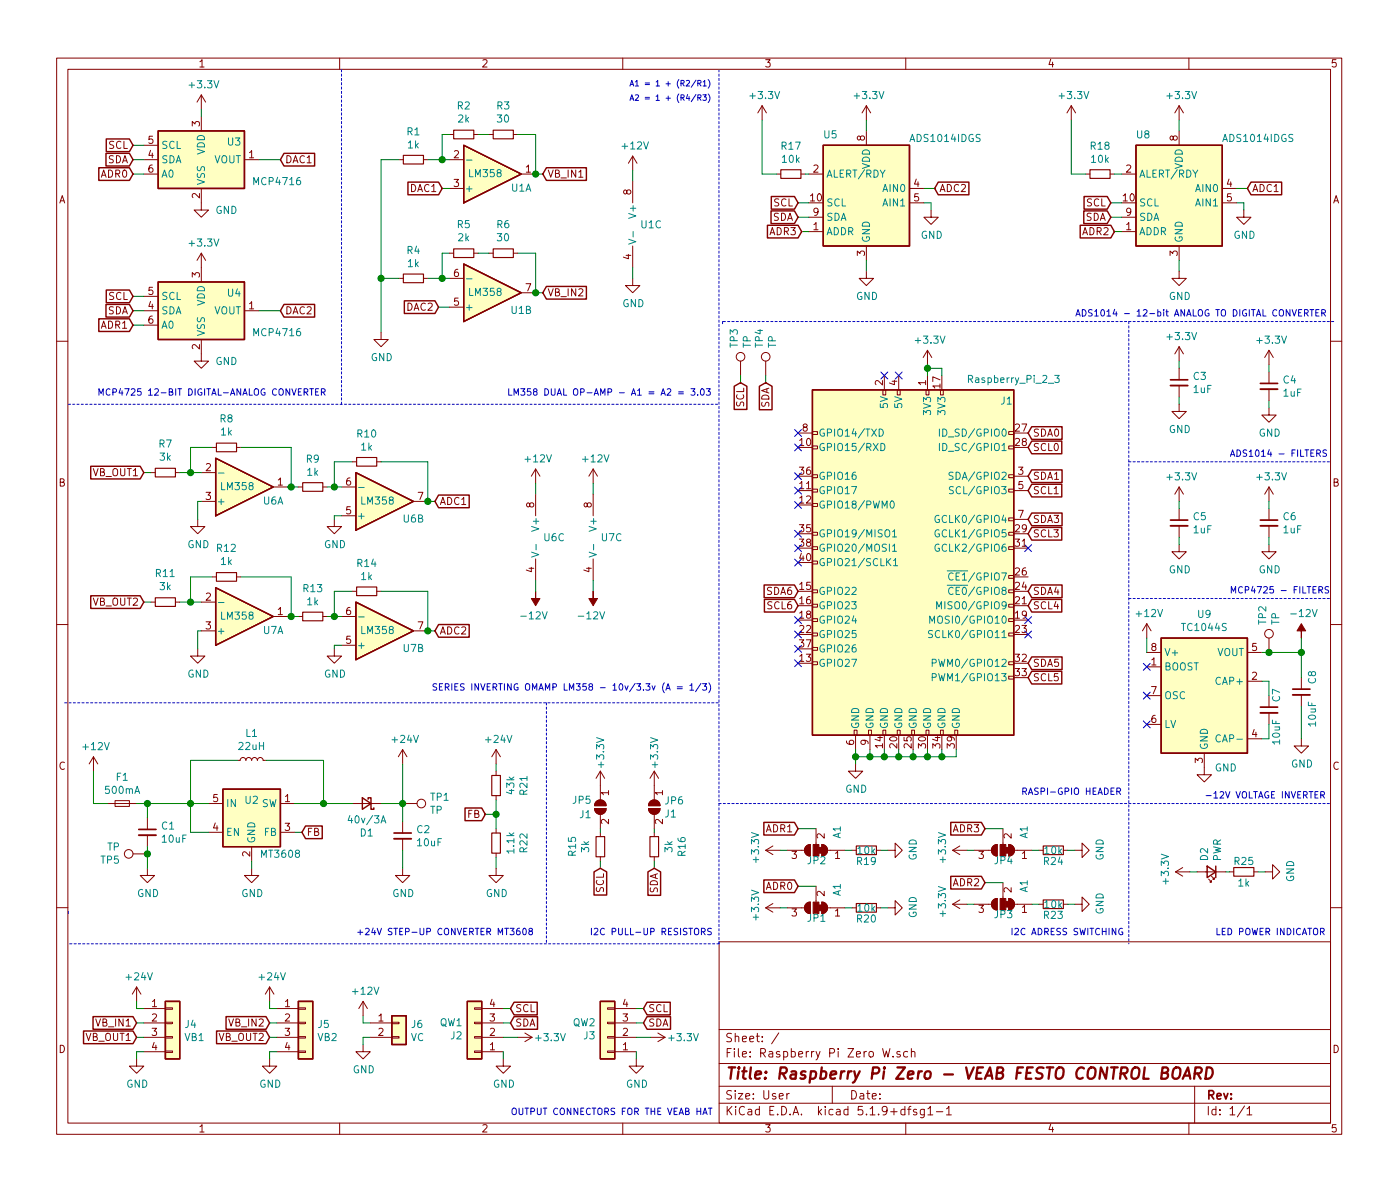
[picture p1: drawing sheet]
<svg xmlns="http://www.w3.org/2000/svg" width="247mm" height="210mm" viewBox="0 0 247 210" stroke-linecap="round" stroke-linejoin="round" font-family="sans-serif">
<defs><g id="words">
<text font-size="2.8" fill="#840000" x="128" y="190.5">Title: Raspberry Pi Zero - VEAB FESTO CONTROL BOARD</text>
<g font-size="2.1" fill="#840000">
<text x="128" y="184">Sheet: /</text>
<text x="128" y="186.7">File: Raspberry Pi Zero W.sch</text>
<text x="128" y="196.9">KiCad E.D.A. kicad 5.1.9+dfsg1-1</text>
<text x="128" y="194.1">Size: User</text>
<text x="150" y="194.1">Date:</text>
<text x="213" y="194.1">Rev:</text>
<text x="213" y="196.9">Id: 1/1</text>
</g>
<g font-size="1.8" fill="#840000">
<text x="35" y="11.9">1</text>
<text x="85" y="11.9">2</text>
<text x="135" y="11.9">3</text>
<text x="185" y="11.9">4</text>
<text x="235" y="11.9">5</text>
<text x="35.3" y="22.3" transform="rotate(-90 35.3 22.3)">3</text>
<text x="19" y="28.8">SDA</text>
<text x="19.2" y="26.3">SCL</text>
<text x="26.2" y="27.9">4</text>
<text x="26.2" y="25.4">5</text>
<text x="44" y="27.9">1</text>
<text x="50.3" y="28.8">DAC1</text>
<text x="80.2" y="27.9">2</text>
<text x="152.8" y="24.9" transform="rotate(-90 152.8 24.9)">8</text>
<text x="208" y="24.9" transform="rotate(-90 208 24.9)">8</text>
<text x="10.4" y="35.9">A</text>
<text x="17.9" y="31.4">ADR0</text>
<text x="26.2" y="30.5">6</text>
<text x="35.3" y="35" transform="rotate(-90 35.3 35)">2</text>
<text x="72.5" y="33.9">DAC1</text>
<text x="80.2" y="33">3</text>
<text x="92.9" y="30.5">1</text>
<text x="96.7" y="31.4">VB_IN1</text>
<text x="111.5" y="34.4" transform="rotate(-90 111.5 34.4)">8</text>
<text x="143.2" y="35.6">10</text>
<text x="143.7" y="30.5">2</text>
<text x="161.4" y="33">4</text>
<text x="161.4" y="35.6">5</text>
<text x="165.9" y="33.9">ADC2</text>
<text x="198.4" y="35.6">10</text>
<text x="198.9" y="30.5">2</text>
<text x="216.7" y="33">4</text>
<text x="216.7" y="35.6">5</text>
<text x="221.1" y="33.9">ADC1</text>
<text x="235.4" y="35.9">A</text>
<text x="136" y="41.5">ADR3</text>
<text x="136.4" y="39">SDA</text>
<text x="136.7" y="36.4">SCL</text>
<text x="143.7" y="40.6">1</text>
<text x="143.7" y="38.1">9</text>
<text x="191.2" y="41.5">ADR2</text>
<text x="191.7" y="39">SDA</text>
<text x="191.9" y="36.4">SCL</text>
<text x="198.9" y="40.6">1</text>
<text x="198.9" y="38.1">9</text>
<text x="111.5" y="45.8" transform="rotate(-90 111.5 45.8)">4</text>
<text x="152.8" y="45.2" transform="rotate(-90 152.8 45.2)">3</text>
<text x="208" y="45.2" transform="rotate(-90 208 45.2)">3</text>
<text x="19.2" y="53">SCL</text>
<text x="26.2" y="52.1">5</text>
<text x="35.3" y="49" transform="rotate(-90 35.3 49)">3</text>
<text x="80.2" y="54">5</text>
<text x="80.2" y="48.9">6</text>
<text x="92.9" y="51.4">7</text>
<text x="96.7" y="52.3">VB_IN2</text>
<text x="17.9" y="58">ADR1</text>
<text x="19" y="55.5">SDA</text>
<text x="26.2" y="54.6">4</text>
<text x="26.2" y="57.1">6</text>
<text x="44" y="54.6">1</text>
<text x="50.3" y="55.5">DAC2</text>
<text x="71.9" y="54.9">DAC2</text>
<text x="35.3" y="61.7" transform="rotate(-90 35.3 61.7)">2</text>
<text x="131.4" y="71.9" transform="rotate(-90 131.4 71.9)">SCL</text>
<text x="156" y="68" transform="rotate(-90 156 68)">2</text>
<text x="158.5" y="68" transform="rotate(-90 158.5 68)">4</text>
<text x="163.6" y="68" transform="rotate(-90 163.6 68)">1</text>
<text x="166.1" y="68.5" transform="rotate(-90 166.1 68.5)">17</text>
<text x="135.9" y="72.1" transform="rotate(-90 135.9 72.1)">SDA</text>
<text x="141.8" y="76.2">8</text>
<text x="179.4" y="76.2">27</text>
<text x="182.4" y="77.1">SDA0</text>
<text x="36.3" y="83.2">2</text>
<text x="141.3" y="78.7">10</text>
<text x="141.3" y="83.8">36</text>
<text x="179.4" y="78.7">28</text>
<text x="179.9" y="83.8">3</text>
<text x="182.4" y="79.6">SCL0</text>
<text x="10.4" y="85.9">B</text>
<text x="16.5" y="84.1">VB_OUT1</text>
<text x="36.3" y="88.3">3</text>
<text x="49" y="85.7">1</text>
<text x="61.1" y="85.7">6</text>
<text x="73.8" y="88.3">7</text>
<text x="77.6" y="89.1">ADC1</text>
<text x="94.4" y="89.6" transform="rotate(-90 94.4 89.6)">8</text>
<text x="104.5" y="89.6" transform="rotate(-90 104.5 89.6)">8</text>
<text x="141.3" y="86.4">11</text>
<text x="141.3" y="88.9">12</text>
<text x="179.9" y="86.4">5</text>
<text x="182.4" y="84.7">SDA1</text>
<text x="182.4" y="87.2">SCL1</text>
<text x="235.4" y="85.9">B</text>
<text x="61.1" y="90.8">5</text>
<text x="141.3" y="94">35</text>
<text x="179.4" y="94">29</text>
<text x="179.9" y="91.4">7</text>
<text x="182.4" y="92.3">SDA3</text>
<text x="182.4" y="94.9">SCL3</text>
<text x="94.4" y="101.1" transform="rotate(-90 94.4 101.1)">4</text>
<text x="104.5" y="101.1" transform="rotate(-90 104.5 101.1)">4</text>
<text x="141.3" y="96.5">38</text>
<text x="141.3" y="99.1">40</text>
<text x="179.4" y="101.6">26</text>
<text x="179.4" y="96.5">31</text>
<text x="16.5" y="106.9">VB_OUT2</text>
<text x="36.3" y="106">2</text>
<text x="135.5" y="105">SDA6</text>
<text x="135.7" y="107.6">SCL6</text>
<text x="141.3" y="104.1">15</text>
<text x="141.3" y="106.7">16</text>
<text x="179.4" y="106.7">21</text>
<text x="179.4" y="104.1">24</text>
<text x="182.4" y="105">SDA4</text>
<text x="182.4" y="107.6">SCL4</text>
<text x="36.3" y="111.1">3</text>
<text x="49" y="108.6">1</text>
<text x="61.1" y="113.7">5</text>
<text x="61.1" y="108.6">6</text>
<text x="73.8" y="111.1">7</text>
<text x="77.6" y="112">ADC2</text>
<text x="141.3" y="109.2">18</text>
<text x="141.3" y="111.8">22</text>
<text x="179.4" y="109.2">19</text>
<text x="179.4" y="111.8">23</text>
<text x="141.3" y="116.8">13</text>
<text x="141.3" y="114.3">37</text>
<text x="179.4" y="116.8">32</text>
<text x="179.4" y="119.4">33</text>
<text x="182.4" y="117.7">SDA5</text>
<text x="203.4" y="117.5">1</text>
<text x="203.4" y="114.9">8</text>
<text x="221.1" y="114.9">5</text>
<text x="182.4" y="120.3">SCL5</text>
<text x="203.4" y="122.5">7</text>
<text x="221.1" y="120">2</text>
<text x="150.9" y="131.5" transform="rotate(-90 150.9 131.5)">6</text>
<text x="153.4" y="131.5" transform="rotate(-90 153.4 131.5)">9</text>
<text x="203.4" y="127.6">6</text>
<text x="221.1" y="130.2">4</text>
<text x="10.4" y="135.9">C</text>
<text x="156" y="132" transform="rotate(-90 156 132)">14</text>
<text x="158.5" y="132" transform="rotate(-90 158.5 132)">20</text>
<text x="161" y="132" transform="rotate(-90 161 132)">25</text>
<text x="163.6" y="132" transform="rotate(-90 163.6 132)">30</text>
<text x="166.1" y="132" transform="rotate(-90 166.1 132)">34</text>
<text x="168.7" y="132" transform="rotate(-90 168.7 132)">39</text>
<text x="212.5" y="134.7" transform="rotate(-90 212.5 134.7)">3</text>
<text x="235.4" y="135.9">C</text>
<text x="37.6" y="141.6">5</text>
<text x="50.3" y="141.6">1</text>
<text x="107.6" y="140.4" transform="rotate(-90 107.6 140.4)">1</text>
<text x="117.1" y="140.4" transform="rotate(-90 117.1 140.4)">1</text>
<text x="37.6" y="146.7">4</text>
<text x="50.3" y="146.7">3</text>
<text x="54.1" y="147.6">FB</text>
<text x="82.6" y="144.4">FB</text>
<text x="107.6" y="145.5" transform="rotate(-90 107.6 145.5)">2</text>
<text x="117.1" y="145.5" transform="rotate(-90 117.1 145.5)">2</text>
<text x="135.4" y="146.9">ADR1</text>
<text x="145.7" y="148.1" transform="rotate(-90 145.7 148.1)">2</text>
<text x="168.4" y="146.9">ADR3</text>
<text x="178.7" y="148.1" transform="rotate(-90 178.7 148.1)">2</text>
<text x="44.2" y="151.2" transform="rotate(-90 44.2 151.2)">2</text>
<text x="139.9" y="151.6">3</text>
<text x="147.5" y="151.6">1</text>
<text x="172.9" y="151.6">3</text>
<text x="180.5" y="151.6">1</text>
<text x="106.7" y="157.6" transform="rotate(-90 106.7 157.6)">SCL</text>
<text x="116.2" y="157.8" transform="rotate(-90 116.2 157.8)">SDA</text>
<text x="135.4" y="157.1">ADR0</text>
<text x="139.9" y="161.8">3</text>
<text x="145.7" y="158.2" transform="rotate(-90 145.7 158.2)">2</text>
<text x="147.5" y="161.8">1</text>
<text x="168.4" y="156.5">ADR2</text>
<text x="172.9" y="161.2">3</text>
<text x="178.7" y="157.6" transform="rotate(-90 178.7 157.6)">2</text>
<text x="180.5" y="161.2">1</text>
<text x="26.8" y="177.8">1</text>
<text x="50.3" y="177.8">1</text>
<text x="86.5" y="177.8">4</text>
<text x="91" y="178.7">SCL</text>
<text x="110" y="177.8">4</text>
<text x="114.5" y="178.7">SCL</text>
<text x="10.4" y="185.9">D</text>
<text x="15.2" y="183.8">VB_OUT1</text>
<text x="17.1" y="181.2">VB_IN1</text>
<text x="26.8" y="180.3">2</text>
<text x="26.8" y="182.9">3</text>
<text x="26.8" y="185.4">4</text>
<text x="38.7" y="183.8">VB_OUT2</text>
<text x="40.6" y="181.2">VB_IN2</text>
<text x="50.3" y="180.3">2</text>
<text x="50.3" y="182.9">3</text>
<text x="50.3" y="185.4">4</text>
<text x="66.8" y="180.3">1</text>
<text x="66.8" y="182.9">2</text>
<text x="86.5" y="185.4">1</text>
<text x="86.5" y="182.9">2</text>
<text x="86.5" y="180.3">3</text>
<text x="91" y="181.2">SDA</text>
<text x="110" y="185.4">1</text>
<text x="110" y="182.9">2</text>
<text x="110" y="180.3">3</text>
<text x="114.5" y="181.2">SDA</text>
<text x="235.4" y="185.9">D</text>
<text x="35" y="199.9">1</text>
<text x="85" y="199.9">2</text>
<text x="135" y="199.9">3</text>
<text x="185" y="199.9">4</text>
<text x="235" y="199.9">5</text>
</g>
<g font-size="1.8" fill="#008484">
<text x="33.6" y="15.6">+3.3V</text>
<text x="132.7" y="17.5">+3.3V</text>
<text x="151.1" y="17.5">+3.3V</text>
<text x="187.3" y="17.5">+3.3V</text>
<text x="206.3" y="17.5">+3.3V</text>
<text x="71.9" y="23.9">R1</text>
<text x="80.8" y="19.3">R2</text>
<text x="80.9" y="21.6">2k</text>
<text x="87.8" y="19.3">R3</text>
<text x="87.9" y="21.6">30</text>
<text x="28.4" y="28.8">SDA</text>
<text x="28.4" y="26.3">SCL</text>
<text x="36.2" y="27.4" transform="rotate(-90 36.2 27.4)">VDD</text>
<text x="37.8" y="28.8">VOUT</text>
<text x="40.2" y="25.7">U3</text>
<text x="72.1" y="26.2">1k</text>
<text x="110.1" y="26.4">+12V</text>
<text x="138.1" y="26.4">R17</text>
<text x="138.2" y="28.7">10k</text>
<text x="145.6" y="24.4">U5</text>
<text x="153.7" y="29.9" transform="rotate(-90 153.7 29.9)">VDD</text>
<text x="161" y="25.1">ADS1014IDGS</text>
<text x="192.7" y="26.4">R18</text>
<text x="192.8" y="28.7">10k</text>
<text x="200.8" y="24.4">U8</text>
<text x="208.9" y="29.9" transform="rotate(-90 208.9 29.9)">VDD</text>
<text x="216.3" y="25.1">ADS1014IDGS</text>
<text x="28.4" y="31.4">A0</text>
<text x="36.2" y="32.8" transform="rotate(-90 36.2 32.8)">VSS</text>
<text x="45" y="32.7">MCP4716</text>
<text x="82" y="33.9">+</text>
<text x="83" y="31.3">LM358</text>
<text x="90.3" y="33.8">U1A</text>
<text x="145.9" y="31.4">ALERT/RDY</text>
<text x="156.1" y="33.9">AIN0</text>
<text x="201.2" y="31.4">ALERT/RDY</text>
<text x="211.4" y="33.9">AIN0</text>
<text x="38" y="37.8">GND</text>
<text x="80.8" y="40.3">R5</text>
<text x="87.8" y="40.3">R6</text>
<text x="112.4" y="38.1" transform="rotate(-90 112.4 38.1)">V+</text>
<text x="113.3" y="40.3">U1C</text>
<text x="145.9" y="41.5">ADDR</text>
<text x="145.9" y="36.4">SCL</text>
<text x="145.9" y="39">SDA</text>
<text x="156.1" y="36.4">AIN1</text>
<text x="201.2" y="41.5">ADDR</text>
<text x="201.2" y="36.4">SCL</text>
<text x="201.2" y="39">SDA</text>
<text x="211.4" y="36.4">AIN1</text>
<text x="33.6" y="43.5">+3.3V</text>
<text x="71.9" y="44.9">R4</text>
<text x="72.1" y="47.2">1k</text>
<text x="80.9" y="42.6">2k</text>
<text x="87.9" y="42.6">30</text>
<text x="153.7" y="42.9" transform="rotate(-90 153.7 42.9)">GND</text>
<text x="162.6" y="42.2">GND</text>
<text x="208.9" y="42.9" transform="rotate(-90 208.9 42.9)">GND</text>
<text x="217.9" y="42.2">GND</text>
<text x="28.4" y="53">SCL</text>
<text x="40.2" y="52.4">U4</text>
<text x="83" y="52.2">LM358</text>
<text x="151.2" y="53">GND</text>
<text x="206.5" y="53">GND</text>
<text x="28.4" y="55.5">SDA</text>
<text x="28.4" y="58">A0</text>
<text x="36.2" y="59.4" transform="rotate(-90 36.2 59.4)">VSS</text>
<text x="36.2" y="54" transform="rotate(-90 36.2 54)">VDD</text>
<text x="37.8" y="55.5">VOUT</text>
<text x="45" y="59.4">MCP4716</text>
<text x="82" y="54.9">+</text>
<text x="90.3" y="55.4">U1B</text>
<text x="109.9" y="54.2">GND</text>
<text x="38" y="64.4">GND</text>
<text x="65.5" y="63.7">GND</text>
<text x="130.3" y="61.3" transform="rotate(-90 130.3 61.3)">TP3</text>
<text x="132.6" y="61.4" transform="rotate(-90 132.6 61.4)">TP</text>
<text x="134.8" y="61.3" transform="rotate(-90 134.8 61.3)">TP4</text>
<text x="137.1" y="61.4" transform="rotate(-90 137.1 61.4)">TP</text>
<text x="161.9" y="60.7">+3.3V</text>
<text x="206.3" y="60">+3.3V</text>
<text x="222.2" y="60.7">+3.3V</text>
<text x="171.4" y="67.6">Raspberry_Pi_2_3</text>
<text x="176.8" y="71.4">J1</text>
<text x="210.8" y="67.1">C3</text>
<text x="210.8" y="69.4">1uF</text>
<text x="226.7" y="67.7">C4</text>
<text x="226.7" y="70">1uF</text>
<text x="38.9" y="74.6">R8</text>
<text x="39" y="76.9">1k</text>
<text x="63.1" y="77.2">R10</text>
<text x="144.5" y="77.1">GPIO14/TXD</text>
<text x="156.8" y="72" transform="rotate(-90 156.8 72)">5V</text>
<text x="159.4" y="72" transform="rotate(-90 159.4 72)">5V</text>
<text x="164.5" y="73" transform="rotate(-90 164.5 73)">3V3</text>
<text x="167" y="77.1">ID_SD/GPIO0</text>
<text x="167" y="73" transform="rotate(-90 167 73)">3V3</text>
<text x="206.5" y="76.4">GND</text>
<text x="222.3" y="77.1">GND</text>
<text x="28.1" y="79">R7</text>
<text x="28.2" y="81.3">3k</text>
<text x="54.1" y="81.7">R9</text>
<text x="54.3" y="84">1k</text>
<text x="63.8" y="79.5">1k</text>
<text x="92.9" y="81.6">+12V</text>
<text x="103.1" y="81.6">+12V</text>
<text x="144.5" y="79.6">GPIO15/RXD</text>
<text x="167" y="79.6">ID_SC/GPIO1</text>
<text x="38.2" y="89.1">+</text>
<text x="39.2" y="86.5">LM358</text>
<text x="46.5" y="89.1">U6A</text>
<text x="63.9" y="89.1">LM358</text>
<text x="144.5" y="87.2">GPIO17</text>
<text x="144.5" y="89.8">GPIO18/PWM0</text>
<text x="144.5" y="84.7">GPIO16</text>
<text x="168.4" y="84.7">SDA/GPIO2</text>
<text x="168.6" y="87.2">SCL/GPIO3</text>
<text x="206.3" y="84.8">+3.3V</text>
<text x="222.2" y="84.8">+3.3V</text>
<text x="63" y="91.7">+</text>
<text x="71.3" y="92.2">U6B</text>
<text x="95.2" y="93.4" transform="rotate(-90 95.2 93.4)">V+</text>
<text x="96.1" y="95.5">U6C</text>
<text x="105.4" y="93.4" transform="rotate(-90 105.4 93.4)">V+</text>
<text x="106.3" y="95.5">U7C</text>
<text x="144.5" y="94.9">GPIO19/MISO1</text>
<text x="166.2" y="94.9">GCLK1/GPIO5</text>
<text x="166.2" y="92.3">GCLK0/GPIO4</text>
<text x="210.8" y="91.8">C5</text>
<text x="210.8" y="94.2">1uF</text>
<text x="226.7" y="91.8">C6</text>
<text x="226.7" y="94.2">1uF</text>
<text x="27.6" y="101.9">R11</text>
<text x="33.1" y="96.8">GND</text>
<text x="38.4" y="97.4">R12</text>
<text x="39" y="99.7">1k</text>
<text x="57.2" y="96.8">GND</text>
<text x="63.1" y="100.1">R14</text>
<text x="144.5" y="97.4">GPIO20/MOSI1</text>
<text x="144.5" y="99.9">GPIO21/SCLK1</text>
<text x="166.2" y="97.4">GCLK2/GPIO6</text>
<text x="206.5" y="101.2">GND</text>
<text x="222.3" y="101.2">GND</text>
<text x="28.2" y="104.2">3k</text>
<text x="53.6" y="104.5">R13</text>
<text x="54.3" y="106.9">1k</text>
<text x="63.8" y="102.4">1k</text>
<text x="144.5" y="105">GPIO22</text>
<text x="144.5" y="107.6">GPIO23</text>
<text x="166.6" y="107.6">MISO0/GPIO9</text>
<text x="168.7" y="105">CE0/GPIO8</text>
<text x="168.7" y="102.5">CE1/GPIO7</text>
<text x="38.2" y="112">+</text>
<text x="39.2" y="109.4">LM358</text>
<text x="46.5" y="111.9">U7A</text>
<text x="63.9" y="111.9">LM358</text>
<text x="92.4" y="109.3">-12V</text>
<text x="102.5" y="109.3">-12V</text>
<text x="144.5" y="110.1">GPIO24</text>
<text x="144.5" y="112.6">GPIO25</text>
<text x="165.4" y="112.6">SCLK0/GPIO11</text>
<text x="165.7" y="110.1">MOSI0/GPIO10</text>
<text x="200.9" y="108.9">+12V</text>
<text x="209" y="111.4">TC1044S</text>
<text x="211.6" y="109.1">U9</text>
<text x="223.7" y="110.2" transform="rotate(-90 223.7 110.2)">TP2</text>
<text x="226" y="110.3" transform="rotate(-90 226 110.3)">TP</text>
<text x="228.4" y="108.9">-12V</text>
<text x="33.1" y="119.6">GND</text>
<text x="57.2" y="119.6">GND</text>
<text x="63" y="114.5">+</text>
<text x="71.3" y="115.1">U7B</text>
<text x="144.5" y="117.7">GPIO27</text>
<text x="144.5" y="115.2">GPIO26</text>
<text x="165.9" y="117.7">PWM0/GPIO12</text>
<text x="205.6" y="118.4">BOOST</text>
<text x="205.6" y="115.8">V+</text>
<text x="214.9" y="115.8">VOUT</text>
<text x="165.9" y="120.3">PWM1/GPIO13</text>
<text x="205.6" y="123.4">OSC</text>
<text x="215.1" y="120.9">CAP+</text>
<text x="226.1" y="123.9" transform="rotate(-90 226.1 123.9)">C7</text>
<text x="232.5" y="120.7" transform="rotate(-90 232.5 120.7)">C8</text>
<text x="43.4" y="130.1">L1</text>
<text x="69.4" y="131.2">+24V</text>
<text x="85.9" y="131.2">+24V</text>
<text x="151.8" y="128.8" transform="rotate(-90 151.8 128.8)">GND</text>
<text x="154.3" y="128.8" transform="rotate(-90 154.3 128.8)">GND</text>
<text x="156.8" y="128.8" transform="rotate(-90 156.8 128.8)">GND</text>
<text x="159.4" y="128.8" transform="rotate(-90 159.4 128.8)">GND</text>
<text x="161.9" y="128.8" transform="rotate(-90 161.9 128.8)">GND</text>
<text x="164.5" y="128.8" transform="rotate(-90 164.5 128.8)">GND</text>
<text x="167" y="128.8" transform="rotate(-90 167 128.8)">GND</text>
<text x="169.5" y="128.8" transform="rotate(-90 169.5 128.8)">GND</text>
<text x="205.6" y="128.5">LV</text>
<text x="215.5" y="131.1">CAP-</text>
<text x="226.1" y="131.3" transform="rotate(-90 226.1 131.3)">10uF</text>
<text x="232.5" y="128.2" transform="rotate(-90 232.5 128.2)">10uF</text>
<text x="14.8" y="132.4">+12V</text>
<text x="20.6" y="137.8">F1</text>
<text x="42.3" y="132.4">22uH</text>
<text x="106.7" y="135.3" transform="rotate(-90 106.7 135.3)">+3.3V</text>
<text x="116.3" y="135.3" transform="rotate(-90 116.3 135.3)">+3.3V</text>
<text x="213.4" y="132.5" transform="rotate(-90 213.4 132.5)">GND</text>
<text x="214.6" y="136.2">GND</text>
<text x="228" y="135.5">GND</text>
<text x="18.7" y="140.2">500mA</text>
<text x="39.9" y="142.5">IN</text>
<text x="43.3" y="141.9">U2</text>
<text x="46.2" y="142.5">SW</text>
<text x="76" y="143.7">TP</text>
<text x="76.1" y="141.4">TP1</text>
<text x="90.9" y="140.2" transform="rotate(-90 90.9 140.2)">43k</text>
<text x="93.2" y="140.3" transform="rotate(-90 93.2 140.3)">R21</text>
<text x="101.2" y="141.9">JP5</text>
<text x="117.5" y="142">JP6</text>
<text x="149.3" y="139.9">GND</text>
<text x="28.6" y="146.5">C1</text>
<text x="28.7" y="148.8">10uF</text>
<text x="39.9" y="147.6">EN</text>
<text x="45.1" y="149" transform="rotate(-90 45.1 149)">GND</text>
<text x="46.7" y="147.6">FB</text>
<text x="61.9" y="145.4">40v/3A</text>
<text x="63.7" y="147.7">D1</text>
<text x="73.7" y="147.1">C2</text>
<text x="73.8" y="149.4">10uF</text>
<text x="102.4" y="144.4">J1</text>
<text x="117.5" y="144.3">J1</text>
<text x="148.5" y="148" transform="rotate(-90 148.5 148)">A1</text>
<text x="181.5" y="148" transform="rotate(-90 181.5 148)">A1</text>
<text x="17.8" y="152.5">TP5</text>
<text x="18.9" y="150.2">TP</text>
<text x="46.3" y="151.4">MT3608</text>
<text x="90.9" y="150.6" transform="rotate(-90 90.9 150.6)">1.1k</text>
<text x="93.2" y="150.5" transform="rotate(-90 93.2 150.5)">R22</text>
<text x="101.8" y="151.1" transform="rotate(-90 101.8 151.1)">R15</text>
<text x="104.1" y="150.4" transform="rotate(-90 104.1 150.4)">3k</text>
<text x="118.8" y="150.4" transform="rotate(-90 118.8 150.4)">3k</text>
<text x="121.1" y="151.1" transform="rotate(-90 121.1 151.1)">R16</text>
<text x="134.1" y="152.1" transform="rotate(-90 134.1 152.1)">+3.3V</text>
<text x="142.7" y="152.6">JP2</text>
<text x="151.4" y="152.7">R19</text>
<text x="151.6" y="150.8">10k</text>
<text x="161.9" y="151.9" transform="rotate(-90 161.9 151.9)">GND</text>
<text x="167.1" y="152.1" transform="rotate(-90 167.1 152.1)">+3.3V</text>
<text x="175.7" y="152.6">JP4</text>
<text x="184.4" y="152.7">R24</text>
<text x="184.6" y="150.8">10k</text>
<text x="194.9" y="151.9" transform="rotate(-90 194.9 151.9)">GND</text>
<text x="206.5" y="155.9" transform="rotate(-90 206.5 155.9)">+3.3V</text>
<text x="213.4" y="151.9" transform="rotate(-90 213.4 151.9)">D2</text>
<text x="215.7" y="152.1" transform="rotate(-90 215.7 152.1)">PWR</text>
<text x="218.1" y="152.7">R25</text>
<text x="228.6" y="155.7" transform="rotate(-90 228.6 155.7)">GND</text>
<text x="24.2" y="158.4">GND</text>
<text x="42.6" y="158.4">GND</text>
<text x="69.3" y="158.4">GND</text>
<text x="85.8" y="158.4">GND</text>
<text x="148.5" y="158.2" transform="rotate(-90 148.5 158.2)">A1</text>
<text x="151.6" y="161">10k</text>
<text x="167.1" y="161.6" transform="rotate(-90 167.1 161.6)">+3.3V</text>
<text x="181.5" y="157.5" transform="rotate(-90 181.5 157.5)">A1</text>
<text x="184.6" y="160.3">10k</text>
<text x="194.9" y="161.5" transform="rotate(-90 194.9 161.5)">GND</text>
<text x="218.7" y="156.5">1k</text>
<text x="134.1" y="162.2" transform="rotate(-90 134.1 162.2)">+3.3V</text>
<text x="142.7" y="162.7">JP1</text>
<text x="151.4" y="162.9">R20</text>
<text x="161.9" y="162.1" transform="rotate(-90 161.9 162.1)">GND</text>
<text x="175.7" y="162.1">JP3</text>
<text x="184.4" y="162.2">R23</text>
<text x="22.4" y="173.1">+24V</text>
<text x="45.9" y="173.1">+24V</text>
<text x="62.4" y="175.6">+12V</text>
<text x="32.7" y="183.8">VB1</text>
<text x="32.7" y="181.5">J4</text>
<text x="56.2" y="183.8">VB2</text>
<text x="56.2" y="181.5">J5</text>
<text x="72.5" y="183.8">VC</text>
<text x="72.7" y="181.5">J6</text>
<text x="77.7" y="181.2">QW1</text>
<text x="79.7" y="183.5">J2</text>
<text x="94.8" y="183.8">+3.3V</text>
<text x="101.2" y="181.2">QW2</text>
<text x="103.1" y="183.5">J3</text>
<text x="118.3" y="183.8">+3.3V</text>
<text x="62.3" y="189.5">GND</text>
<text x="22.3" y="192">GND</text>
<text x="45.8" y="192">GND</text>
<text x="87.1" y="192">GND</text>
<text x="110.6" y="192">GND</text>
</g>
<g font-size="1.6" fill="#0000c2">
<text x="189.9" y="55.9">ADS1014 - 12-bit ANALOG TO DIGITAL CONVERTER</text>
<text x="17.1" y="69.8">MCP4725 12-BIT DIGITAL-ANALOG CONVERTER</text>
<text x="89.5" y="69.8">LM358 DUAL OP-AMP - A1 = A2 = 3.03</text>
<text x="217.2" y="80.6">ADS1014 - FILTERS</text>
<text x="217.2" y="104.8">MCP4725 - FILTERS</text>
<text x="76.2" y="121.9">SERIES INVERTING OMAMP LM358 - 10v/3.3v (A = 1/3)</text>
<text x="180.3" y="140.3">RASPI-GPIO HEADER</text>
<text x="212.7" y="141">-12V VOLTAGE INVERTER</text>
<text x="62.9" y="165.1">+24V STEP-UP CONVERTER MT3608</text>
<text x="104.1" y="165.1">I2C PULL-UP RESISTORS</text>
<text x="178.4" y="165.1">I2C ADRESS SWITCHING</text>
<text x="214.6" y="165.1">LED POWER INDICATOR</text>
<text x="90.2" y="196.8">OUTPUT CONNECTORS FOR THE VEAB HAT</text>
</g>
<g font-size="1.4" fill="#0000c2">
<text x="111.1" y="15.2">A1 = 1 + (R2/R1)</text>
<text x="111.1" y="17.8">A2 = 1 + (R4/R3)</text>
</g>
</g></defs>
<g fill="none" stroke="#840000" stroke-width=".18">
<path d="M10 10.3h227v189.9h-227zM12 12.2h223v186.1h-223zM35.6 16.8l-.8 1.2M35.6 16.8v2.5M35.6 16.8l.7 1.2M60 10.3v1.9M110 10.3v1.9M134.6 18.7l-.7 1.2M134.6 18.7v2.5M134.6 18.7l.8 1.2M153 18.7l-.7 1.2M153 18.7v2.5"/>
<path d="M153 18.7l.8 1.2M160 10.3v1.9M189.2 18.7l-.7 1.2M189.2 18.7v2.5M189.2 18.7l.8 1.2M208.3 18.7v2.5M208.3 18.7l-.8 1.2M208.3 18.7l.7 1.2M210 10.3v1.9M25.4 30.7h2.5M25.4 28.2h2.5M25.4 25.6h2.5"/>
<path d="M35.6 33.3v3.8h1.2l-1.2 1.2-1.3-1.2h1.3M35.6 20.6v2.5M43.2 28.2h2.5M70.5 28.2h.7M74.8 28.2h.8M79.4 33.3h2.5M79.4 28.2h2.5M79.4 23.7h.7M83.7 23.7h.8M86.4 23.7h.7M90.7 23.7h.7M92.1 30.7h2.5"/>
<path d="M111.8 27.6v2.5M111.8 32v3.8M111.8 27.6l-.8 1.2M111.8 27.6l.7 1.2M137.2 30.7h.7M141.5 30.7h.7M142.9 30.7h2.5M142.9 38.3h2.5M153 23.1v2.5M160.7 33.3h2.5M160.7 35.8h2.5M164.5 37.1v1.2h1.2l-1.2 1.3-1.3-1.3h1.3"/>
<path d="M191.8 30.7h.7M196.1 30.7h.7M198.1 30.7h2.6M198.1 38.3h2.6M208.3 23.1v2.5M215.9 33.3h2.5M215.9 35.8h2.5M219.7 37.1v1.2h1.3l-1.3 1.3-1.3-1.3h1.3M25.4 54.9h2.5M25.4 52.3h2.5M25.4 57.4h2.5M35.6 59.9v3.8h1.2l-1.2 1.3-1.3-1.3h1.3"/>
<path d="M35.6 44.7v5.1M35.6 44.7l-.8 1.3M35.6 44.7l.7 1.3M43.2 54.9h2.5M67.3 58.7v1.2h1.3l-1.3 1.3-1.3-1.3h1.3M70.5 49.1h.7M74.8 49.1h.8M79.4 54.2h2.5M79.4 49.1h2.5M79.4 44.7h.7M83.7 44.7h.8M86.4 44.7h.7"/>
<path d="M90.7 44.7h.7M92.1 51.7h2.5M111.8 49.1v1.3h1.2l-1.2 1.3-1.3-1.3h1.3M111.8 43.4v3.8M142.9 40.9h2.5M153 47.9v1.2h1.3l-1.3 1.3-1.2-1.3h1.2M153 43.4v2.6M198.1 40.9h2.6M208.3 47.9v1.2h1.2l-1.2 1.3-1.3-1.3h1.3M208.3 43.4v2.6M10 60.2h2M37.5 79h.7"/>
<path d="M41.8 79h.7M130.8 63.7v2.6M135.3 63.7v2.6M141 76.4h2.5M143.5 78.7h.9v.5h-.9zM143.5 76.2h.9v.5h-.9zM156 68.8h.5v.9h-.5zM156.2 66.3v2.5M158.5 68.8h.5v.9h-.5zM158.7 66.3v2.5M163.6 68.8h.5v.9h-.5zM163.8 61.8v2.6"/>
<path d="M163.8 66.3v2.5M163.8 61.8l-.7 1.3M163.8 61.8l.8 1.3M166.1 68.8h.5v.9h-.5zM178.2 78.7h.9v.5h-.9zM178.2 76.2h.9v.5h-.9zM208.3 71.4v1.2h1.2l-1.2 1.3-1.3-1.3h1.3M208.3 61.2v2.5M208.3 65v2.1M208.3 68.1v2M208.3 61.2l-.8 1.3M208.3 61.2l.7 1.3"/>
<path d="M224.2 72v1.3h1.2l-1.2 1.2-1.3-1.2h1.3M224.2 61.8v2.6M224.2 65.7v2M224.2 68.7v2M224.2 61.8l-.8 1.3M224.2 61.8l.7 1.3M235 60.2h2M26.7 83.4h.7M31 83.4h.7M34.9 91.7v1.3h1.3l-1.3 1.2-1.2-1.2h1.2M35.6 83.4h2.5M35.6 88.5h2.5"/>
<path d="M48.3 86h2.5M52.7 86h.8M57 86h.8M59.1 91.7v1.3h1.2l-1.2 1.2-1.3-1.2h1.3M60.3 86h2.6M60.3 91.1h2.6M62.2 81.5h.8M66.5 81.5h.8M73 88.5h2.6M94.6 82.8v2.5M94.6 87.2v3.9M94.6 98.7v3.8"/>
<path d="M94.6 82.8l-.7 1.3M94.6 82.8l.8 1.3M104.8 82.8l-.8 1.3M104.8 82.8v2.5M104.8 87.2v3.9M104.8 98.7v3.8M104.8 82.8l.7 1.3M143.5 99.1h.9v.5h-.9zM143.5 96.5h.9v.5h-.9zM143.5 94h.9v.5h-.9zM143.5 88.9h.9v.5h-.9zM143.5 86.4h.9v.5h-.9z"/>
<path d="M143.5 83.8h.9v.5h-.9zM178.2 96.5h.9v.5h-.9zM178.2 94h.9v.5h-.9zM178.2 91.4h.9v.5h-.9zM178.2 86.4h.9v.5h-.9zM178.2 83.8h.9v.5h-.9zM179.1 84.1h2.5M179.1 86.6h2.5M179.1 91.7h2.5M208.3 96.1v1.3h1.2l-1.2 1.3-1.3-1.3h1.3M208.3 86v2.5M208.3 89.8v2"/>
<path d="M208.3 92.8v2.1M208.3 86l-.8 1.2M208.3 86l.7 1.2M224.2 96.1v1.3h1.2l-1.2 1.3-1.3-1.3h1.3M224.2 86v2.5M224.2 89.8v2M224.2 92.8v2.1M224.2 86l-.8 1.2M224.2 86l.7 1.2M10 110.3h2M26.7 106.3h.7M31 106.3h.7"/>
<path d="M34.9 114.5v1.3h1.3l-1.3 1.3-1.2-1.3h1.2M35.6 106.3h2.5M35.6 111.4h2.5M37.5 101.8h.7M41.8 101.8h.7M48.3 108.8h2.5M52.7 108.8h.8M57 108.8h.8M59.1 114.5v1.3h1.2l-1.2 1.3-1.3-1.3h1.3M60.3 108.8h2.6M60.3 113.9h2.6M62.2 104.4h.8"/>
<path d="M66.5 104.4h.8M73 111.4h2.6M143.5 116.8h.9v.5h-.9zM143.5 114.3h.9v.5h-.9zM143.5 111.8h.9v.5h-.9zM143.5 109.2h.9v.5h-.9zM143.5 106.7h.9v.5h-.9zM143.5 104.1h.9v.5h-.9zM178.2 119.4h.9v.5h-.9zM178.2 116.8h.9v.5h-.9zM178.2 111.8h.9v.5h-.9zM178.2 109.2h.9v.5h-.9z"/>
<path d="M178.2 106.7h.9v.5h-.9zM178.2 104.1h.9v.5h-.9zM178.2 101.6h.9v.5h-.9zM202.6 117.7h2.5M202.6 115.2h2.5M202.6 110.1l-.8 1.3M202.6 110.1v2.5M202.6 110.1l.7 1.3M220.3 115.2h2.6M224.2 112.6v2.6M229.9 119.6v2.1M235 110.3h2"/>
<path d="M16.5 133.6l-.8 1.3M16.5 133.6v2.5M16.5 133.6l.8 1.3M41.9 134.2h.5l.1-.3 .3-.2 .5 .2 .1 .3 .2-.3 .2-.2 .5 .2 .1 .3 .2-.3 .3-.2 .4 .2 .2 .3 .1-.3 .3-.2 .4 .2 .2 .3h.5M71.1 132.3l-.7 1.3M71.1 132.3v2.6M71.1 132.3l.8 1.3M87.6 132.3l-.7 1.3M87.6 132.3v2.6M87.6 136.1v.8M87.6 132.3l.8 1.3M106 136.1v5.1"/>
<path d="M106 136.1l-.7 1.3M106 136.1l.8 1.3M115.6 136.1v5.1M115.6 136.1l-.8 1.3M115.6 136.1l.7 1.3M150.9 128.9h.5v.9h-.5zM151.1 134.9v1.2h1.3l-1.3 1.3-1.2-1.3h1.2M151.1 129.8v2.5M153.4 128.9h.5v.9h-.5zM153.7 129.8v2.5M156 128.9h.5v.9h-.5zM158.5 128.9h.5v.9h-.5z"/>
<path d="M161 128.9h.5v.9h-.5zM163.6 128.9h.5v.9h-.5zM166.1 128.9h.5v.9h-.5zM168.7 128.9h.5v.9h-.5zM202.6 127.9h2.5M202.6 122.8h2.5M212.7 133v3.8h1.3l-1.3 1.2-1.2-1.2h1.2M220.3 120.3h2.6M220.3 130.4h2.6M224.2 122.8v2M224.2 125.9v2M229.9 130.4v1.3h1.2l-1.2 1.3-1.3-1.3h1.3"/>
<path d="M229.9 122.7v2M19 141.9h5.1M20.3 141.3h2.6v1.1h-2.6zM23.5 150.7h2.5M26 153.3v1.3h1.3l-1.3 1.2-1.2-1.2h1.2M26 144.4v2M26 147.4v2.1M36.8 141.9h2.6M36.8 146.9h2.6M44.4 153.3v1.3h1.3l-1.3 1.2-1.2-1.2h1.2M44.4 149.5v2.5M49.5 141.9h2.6"/>
<path d="M49.5 146.9h2.6M62.2 141.9h5.1M71.1 153.3v1.3h1.3l-1.3 1.2-1.3-1.2h1.3M71.1 141.9h2.6M71.1 145v2.1M71.1 148.1v2M87.6 153.3v1.3h1.3l-1.3 1.2-1.2-1.2h1.2M87.6 140.5v.7M87.6 146.3v.8M87.6 150.6v.8M105 142.7h2.1a1.02 1.02 0 0 1-1.1 1.1 1.02 1.02 0 0 1-1-1.1zM105.3 141.6a1.02 1.02 0 0 1 1.1-.3 1.02 1.02 0 0 1 .7 .9h-2.1z"/>
<path d="M106 143.8v2.5M106 146.9v.8M106 151.3v.7M114.6 142.7h2a1.02 1.02 0 0 1-1 1.1 1.02 1.02 0 0 1-1-1.1zM114.8 141.6a1.02 1.02 0 0 1 1.1-.3 1.02 1.02 0 0 1 .7 .9h-2zM115.6 143.8v2.5M115.6 146.9v.8M115.6 151.3v.7M135.3 150.1h2.5M135.3 150.1l1.2 .8M136.5 149.3l-1.2 .8M136.5 159.5l-1.2 .8"/>
<path d="M139.1 150.1h3M142.3 149.4l.5-.3h.3v2a1.03 1.03 0 0 1-.9-.6 1.03 1.03 0 0 1 .1-1.1zM142.5 159.5l.6-.2v2a1.02 1.02 0 0 1-.9-.7 1.02 1.02 0 0 1 .3-1.1zM144.1 146.3v2.8M144.1 156.5v2.8M145.2 149.1a1.02 1.02 0 0 1 1 1 1.02 1.02 0 0 1-1 1zM145.2 159.3a1.02 1.02 0 0 1 1 1 1.02 1.02 0 0 1-1 1zM146.2 150.1h3M150.5 150.1h.8M154.8 150.1h.8M156.8 150.1h1.3v-1.3l1.3 1.3-1.3 1.3v-1.3M168.3 150.1l1.2 .8"/>
<path d="M168.3 150.1h2.5M168.3 159.6l1.2 .8M168.3 159.6h2.5M169.5 149.3l-1.2 .8M169.5 158.9l-1.2 .7M172.1 150.1h3M172.1 159.6h3M175.4 149.4l.4-.3h.3v2a1.03 1.03 0 0 1-.9-.6 1.03 1.03 0 0 1 .2-1.1zM175.4 159l.4-.3 .3-.1v2a1.03 1.03 0 0 1-.9-.5 1.03 1.03 0 0 1 .2-1.1zM177.2 146.3v2.8M177.2 155.8v2.8M178.2 149.1a1.02 1.02 0 0 1 1 1 1.02 1.02 0 0 1-1 1z"/>
<path d="M178.2 158.6a1.02 1.02 0 0 1 1 1 1.02 1.02 0 0 1-1 1zM179.2 150.1h3M179.2 159.6h3M183.5 150.1h.8M183.5 159.6h.8M187.8 150.1h.8M187.8 159.6h.8M189.9 159.6h1.2v-1.2l1.3 1.2-1.3 1.3v-1.3M189.9 150.1h1.2v-1.3l1.3 1.3-1.3 1.3v-1.3M207.6 153.9l1.3 .8M207.6 153.9h2.6M208.9 153.2l-1.3 .7"/>
<path d="M211.5 153.9h5M213.5 155.2l.5 .5h-.3h.3v-.3M214 154.7l.5 .5h-.3h.3v-.3M217.2 153.9h.7M221.5 153.9h.7M223.5 153.9h1.3v-1.3l1.3 1.3-1.3 1.3v-1.3M10 160.2h2M24.1 174.2l-.7 1.3M24.1 174.2v2.6M24.1 174.2l.8 1.3M25.4 178h3.8M29.2 177.9h1.3v.3h-1.3z"/>
<path d="M47.6 174.2l-.7 1.3M47.6 174.2v2.6M47.6 174.2l.8 1.3M48.9 178h3.8M52.7 177.9h1.3v.3h-1.3zM64.1 176.8l-.7 1.2M64.1 176.8v2.5M64.1 176.8l.8 1.2M83.8 177.9h1.3v.3h-1.3zM85.1 178h3.8M107.3 177.9h1.3v.3h-1.3zM108.6 178h3.8"/>
<path d="M127 166.3h108v32h-108zM135.3 160.3h2.5M135.3 160.3l1.2 .7M139.1 160.3h3M146.2 160.3h3M150.5 160.3h.8M154.8 160.3h.8M156.8 160.3h1.3v-1.3l1.3 1.3-1.3 1.2v-1.2M235 160.2h2M24.1 186.9v1.3h1.3l-1.3 1.3-1.2-1.3h1.2M25.4 180.6h3.8M25.4 183.1h3.8"/>
<path d="M25.4 185.7h3.8M29.2 185.5h1.3v.3h-1.3zM29.2 183h1.3v.3h-1.3zM29.2 180.5h1.3v.2h-1.3zM47.6 186.9v1.3h1.3l-1.3 1.3-1.2-1.3h1.2M48.9 180.6h3.8M48.9 183.1h3.8M48.9 185.7h3.8M52.7 185.5h1.3v.3h-1.3zM52.7 183h1.3v.3h-1.3zM52.7 180.5h1.3v.2h-1.3zM60 198.3v1.9"/>
<path d="M64.1 184.4v1.3h1.3l-1.3 1.2-1.2-1.2h1.2M65.4 180.6h3.8M65.4 183.1h3.8M69.2 183h1.3v.3h-1.3zM69.2 180.5h1.3v.2h-1.3zM83.8 180.5h1.3v.2h-1.3zM83.8 185.5h1.3v.3h-1.3zM83.8 183h1.3v.3h-1.3zM85.1 180.6h3.8M85.1 183.1h3.8M85.1 185.7h3.8M88.9 186.9v1.3h1.3l-1.3 1.3-1.3-1.3h1.3"/>
<path d="M91.4 183.1h2.6M92.7 182.4l1.3 .7M94 183.1l-1.3 .8M107.3 180.5h1.3v.2h-1.3zM107.3 185.5h1.3v.3h-1.3zM107.3 183h1.3v.3h-1.3zM108.6 180.6h3.8M108.6 183.1h3.8M108.6 185.7h3.8M110 198.3v1.9M112.4 186.9v1.3h1.3l-1.3 1.3-1.3-1.3h1.3M114.9 183.1h2.6"/>
<path d="M116.2 182.4l1.3 .7M117.5 183.1l-1.3 .8M127 194.8h108M127 191.8h108M127 187.8h108M127 181.8h108M137.6 182.3l-1.3 2M139 193v1M139.4 193l-.4 .3M147 191.8v3M155.9 185.1l.4 1.5 .3-1.1 .2 1.1 .4-1.5M157.8 186.5v.1"/>
<path d="M159 185.7l-.4-.1-.2 .2 .1 .2 .5 .2v.3h-.6M160 198.3v1.9M160.3 185.7l-.4-.1-.3 .3 .1 .6 .2 .1 .4-.1M160.3 195.8h.6M160.9 195.3l-.3 .2v1.3M161 185.7l.2-.1 .3 .1 .1 .9M161 185.1v1.5M161.9 195.9l-.4-.1-.2 .2 .1 .3 .5 .1v.3h-.6M163.3 195.8v1.2l-.3 .3h-.4M163.3 195.9l-.5-.1-.2 .3v.6l.2 .1 .5-.1M163.9 195.8l.4-.5v1.5M163.9 196.8h.9"/>
<path d="M165.4 196.3h1.1M167.2 195.8l.4-.5v1.5M167.2 196.8h.8M210 198.3v1.9M211 191.8v6.5M219.8 195.2l-1.2 2M220.3 195.8l.4-.5v1.5M220.3 196.8h.8"/>
<circle cx="130.8" cy="63" r=".76"/>
<circle cx="135.3" cy="63" r=".76"/>
<circle cx="224.2" cy="111.9" r=".76"/>
<circle cx="22.7" cy="150.7" r=".76"/>
<circle cx="74.4" cy="141.9" r=".76"/>
</g>
<path d="M207.3 188.7a.69 .69 0 0 1 1.2 0 1.49 1.49 0 0 1-.6 1.7l-.6-.1a1.41 1.41 0 0 1 0-1.6zM208.9 190.4l1-2 .4 2M209.2 189.9h.9M211 189.5h.8a.56 .56 0 0 0 .5-.5 .56 .56 0 0 0-.4-.6h-.7l-.3 2M211.5 189.5l.6 .9M213.2 188.4a.97 .97 0 0 1 1 .6 .97 .97 0 0 1-.3 1.2l-.5 .2h-.5z" fill="none" stroke="#840000" stroke-width=".41"/>
<g fill="none" stroke="#840000" stroke-width=".25">
<path d="M17.4 29.6h5.5l.6 1.1-.6 1.1h-5.5zM18.7 27.1h4.2l.6 1.1-.6 1.1h-4.2zM18.8 24.5h4.1l.6 1.1-.6 1.2h-4.1zM27.9 23.1h15.3v10.2h-15.3zM50.2 27.1h5.4v2.2h-5.4l-.7-1.1zM72.1 32.2h5.4l.6 1.1-.6 1.1h-5.4zM81.9 25.6l10.2 5.1-10.2 5.1zM96.5 29.6h7.1v2.2h-7.1l-.6-1.1zM135.6 39.8h5.4l.6 1.1-.6 1.1h-5.4zM136.2 37.2h4.1l.7 1.1-.7 1.2h-4.1zM136.2 34.7h4.1l.7 1.1-.7 1.1h-4.1zM145.4 25.6h15.3v17.8h-15.3z"/>
<path d="M165.7 32.2h5.4v2.2h-5.4l-.6-1.1zM190.8 39.8h5.4l.6 1.1-.6 1.1h-5.4zM191.4 37.2h4.2l.6 1.1-.6 1.2h-4.2zM191.5 34.7h4.1l.6 1.1-.6 1.1h-4.1zM200.7 25.6h15.2v17.8h-15.2zM221 32.2h5.4v2.2h-5.4l-.7-1.1zM17.4 56.3h5.5l.6 1.1-.6 1.1h-5.5zM18.7 53.7h4.2l.6 1.2-.6 1.1h-4.2zM18.8 51.2h4.1l.6 1.1-.6 1.1h-4.1zM27.9 49.8h15.3v10.1h-15.3zM50.2 53.7h5.4v2.3h-5.4l-.7-1.1zM71.4 53.1h5.4l.7 1.1-.7 1.1h-5.4z"/>
<path d="M81.9 46.6l10.2 5.1-10.2 5.1zM96.5 50.6h7.1v2.2h-7.1l-.6-1.1zM129.7 68.2l1.1-.6 1.1 .6v4.1h-2.2zM134.1 68.2l1.2-.6 1.1 .6v4.1h-2.3zM143.5 68.8h35.6v61h-35.6zM182.2 77.9h5.4v2.2h-5.4l-.6-1.1zM182.2 75.3h5.4v2.3h-5.4l-.6-1.2zM16 82.3h8.8l.6 1.1-.6 1.2h-8.8zM38.1 80.9l10.2 5.1-10.2 5.1zM62.9 83.4l10.1 5.1-10.1 5.1zM77.5 87.4h5.4v2.2h-5.4l-.7-1.1zM182.2 83h5.4v2.2h-5.4l-.6-1.1z"/>
<path d="M182.2 85.5h5.4v2.2h-5.4l-.6-1.1zM182.2 90.6h5.4v2.2h-5.4l-.6-1.1zM182.2 93.1h5.4v2.2h-5.4l-.6-1.1zM16 105.2h8.8l.6 1.1-.6 1.1h-8.8zM38.1 103.8l10.2 5-10.2 5.1zM62.9 106.3l10.1 5.1-10.1 5.1zM77.5 110.3h5.4v2.2h-5.4l-.7-1.1zM135 103.3h5.3l.7 1.1-.7 1.1h-5.3zM135 105.8h5.3l.7 1.1-.7 1.1h-5.3zM182.2 103.3h5.4v2.2h-5.4l-.6-1.1zM182.2 105.8h5.4v2.2h-5.4l-.6-1.1zM182.2 118.5h5.4v2.2h-5.4l-.6-1.1z"/>
<path d="M182.2 116h5.4v2.2h-5.4l-.6-1.1zM205.1 112.6h15.2v20.4h-15.2zM39.4 139.3h10.1v10.2h-10.1zM54 145.8h2.9v2.3h-2.9l-.7-1.2zM64 140.8l1.5 1.1-1.5 1zM65 141.1v-.3h.5v2.1h.5v-.3M82.1 142.6h3l.6 1.2-.6 1.1h-3zM104.9 153.9l1.1-.6 1.2 .6v4.1h-2.3zM114.5 153.9l1.1-.6 1.1 .6v4.2h-2.2zM134.9 155.3h5.4l.7 1.2-.7 1.1h-5.4zM134.9 145.2h5.4l.7 1.1-.7 1.1h-5.4zM167.9 145.2h5.5l.6 1.1-.6 1.1h-5.5z"/>
<path d="M167.9 154.7h5.5l.6 1.1-.6 1.1h-5.5zM213.2 152.9l1.6 1-1.6 1zM214.8 152.9v2M16.4 179.5h7.1l.6 1.1-.6 1.1h-7.1zM29.2 176.8h2.5v10.1h-2.5zM39.9 179.5h7.1l.6 1.1-.6 1.1h-7.1zM52.7 176.8h2.5v10.1h-2.5zM69.2 179.3h2.6v5.1h-2.6zM82.5 176.8h2.6v10.1h-2.6zM90.8 176.9h4.1v2.3h-4.1l-.6-1.2zM90.8 179.5h4.1v2.2h-4.1l-.6-1.1zM106 176.8h2.6v10.1h-2.6z"/>
<path d="M114.3 176.9h4.1v2.3h-4.1l-.6-1.2zM114.3 179.5h4.1v2.2h-4.1l-.6-1.1zM14.8 182h8.7l.6 1.1-.6 1.1h-8.7zM38.3 182h8.7l.6 1.1-.6 1.1h-8.7z"/>
</g>
<g fill="none" stroke="#008484" stroke-width=".18">
<path d="M82.4 28.3h1M82.4 49.2h1M111 42.2l1.3 .5-1.3 .4M111.8 40.9v.9M155.3 75.7a.64 .64 0 0 1 .7 .7 .64 .64 0 0 1-.7 .6zM155.6 78.3a.64 .64 0 0 1 .7 .6 .64 .64 0 0 1-.7 .6zM165.9 75.7v1.3M165.9 78.3v1.2M186.3 66.3h.8l-.4 .4 .3 .2v.5l-.1 .1-.6-.1M38.6 83.5h1M63.3 86h1M93.9 97.5l1.3 .4-1.3 .4"/>
<path d="M94.7 96.1v1M104.1 97.5l1.2 .4-1.2 .4M104.9 96.1v1M156.8 99.2l.6 .7M157.4 88.6l.1-.2a.67 .67 0 0 1 .5 .7 .67 .67 0 0 1-.5 .6l-.3-.5zM157.4 98.6l-.8 .7M157.7 93.9l.3-.4v1.3M157.7 96.4l.3-.3v1.2M157.7 94.8h.7M157.7 97.3h.7M157.8 99l.4-.4v1.3M157.8 99.9h.8"/>
<path d="M165.9 93.6a.59 .59 0 0 0-.8 .6 .59 .59 0 0 0 .8 .5v-.4h-.2M165.9 96.1a.59 .59 0 0 0-.8 .6 .59 .59 0 0 0 .8 .6v-.5h-.2M165.9 91.1a.59 .59 0 0 0-.8 .5 .59 .59 0 0 0 .8 .6v-.5h-.2M168.4 83.4h-.5l-.3 .2 .1 .3 .6 .2v.4l-.2 .1h-.5M168.4 86l-.5-.1-.2 .1v.4l.6 .2 .1 .3-.2 .3-.5-.1M38.6 106.4h1M63.3 108.9h1M164.2 110v-1.2l.5 .9 .4-.9v1.2M164.7 117l.6-.1v-.4l-.1-.1h-.5v1.2M164.7 119.6l.6-.1v-.5l-.1-.1h-.5v1.3M164.7 111.4l-.5-.1-.1 .1v.5l.6 .2v.2l-.2 .3-.5-.1M165.5 107.5v-1.3l.4 .9 .4-.9v1.3"/>
<path d="M167.3 103.3h1.3M167.3 100.8h1.3M168.4 103.8a.6 .6 0 0 0-.9 .4 .6 .6 0 0 0 .6 .7l.3-.1M168.4 101.3a.6 .6 0 0 0-.9 .4 .6 .6 0 0 0 .6 .7l.3-.1M215.6 129.8a.6 .6 0 0 0-.9 .5 .6 .6 0 0 0 .6 .7l.3-.1M67.3 145.3l.4-1.3 .4 1.3"/>
</g>
<path d="M206.8 68.1h3M222.6 68.7h3.1M206.8 92.8h3M222.6 92.8h3.1M222.6 125.9h3.1M228.3 122.7h3.1M24.5 147.4h3.1M69.6 148.1h3" fill="none" stroke="#840000" stroke-width=".33"/>
<path d="M206.8 67.1h3M222.6 67.7h3.1M206.8 91.8h3M222.6 91.8h3.1M222.6 124.8h3.1M228.3 121.7h3.1M24.5 146.4h3.1M69.6 147.1h3" fill="none" stroke="#840000" stroke-width=".3"/>
<g fill="none" stroke="#840000" stroke-width=".2">
<path d="M71.2 27.4h3.6v1.6h-3.6zM80.1 23h3.6v1.5h-3.6zM87.1 23h3.6v1.5h-3.6zM137.9 30h3.6v1.5h-3.6zM192.5 30h3.6v1.5h-3.6zM71.2 48.4h3.6v1.5h-3.6zM80.1 43.9h3.6v1.6h-3.6zM87.1 43.9h3.6v1.6h-3.6zM38.2 78.2h3.6v1.6h-3.6zM27.4 82.7h3.6v1.5h-3.6zM53.5 85.2h3.5v1.5h-3.5zM63 80.8h3.5v1.5h-3.5z"/>
<path d="M27.4 105.5h3.6v1.6h-3.6zM38.2 101.1h3.6v1.5h-3.6zM53.5 108.1h3.5v1.5h-3.5zM63 103.6h3.5v1.6h-3.5zM86.9 136.9h1.5v3.6h-1.5zM86.9 147.1h1.5v3.5h-1.5zM105.3 147.7h1.5v3.6h-1.5zM114.8 147.7h1.5v3.6h-1.5zM151.3 149.3h3.5v1.6h-3.5zM151.3 159.5h3.5v1.5h-3.5zM184.3 149.3h3.5v1.6h-3.5zM184.3 158.9h3.5v1.5h-3.5z"/>
<path d="M217.9 153.2h3.6v1.5h-3.6z"/>
</g>
<g fill="#ffffc2" stroke="#ffffc2" stroke-width=".18">
<path d="M145.4 25.6h15.3v17.8h-15.3z"/>
<path d="M52.7 176.8h2.5v10.1h-2.5z"/>
<path d="M29.2 176.8h2.5v10.1h-2.5z"/>
<path d="M38.1 80.9l10.2 5.1-10.2 5.1z"/>
<path d="M62.9 83.4l10.1 5.1-10.1 5.1z"/>
<path d="M38.1 103.8l10.2 5-10.2 5.1z"/>
<path d="M62.9 106.3l10.1 5.1-10.1 5.1z"/>
<path d="M200.7 25.6h15.2v17.8h-15.2z"/>
<path d="M143.5 68.8h35.6v61h-35.6z"/>
<path d="M69.2 179.3h2.6v5.1h-2.6z"/>
<path d="M39.4 139.3h10.1v10.2h-10.1z"/>
<path d="M205.1 112.6h15.2v20.4h-15.2z"/>
<path d="M81.9 46.6l10.2 5.1-10.2 5.1z"/>
<path d="M27.9 23.1h15.3v10.2h-15.3z"/>
<path d="M106 176.8h2.6v10.1h-2.6z"/>
<path d="M27.9 49.8h15.3v10.1h-15.3z"/>
<path d="M81.9 25.6l10.2 5.1-10.2 5.1z"/>
<path d="M82.5 176.8h2.6v10.1h-2.6z"/>
</g>
<g fill="#840000" stroke="#840000" stroke-width=".18">
<path d="M105.3 141.6a1.02 1.02 0 0 1 1.1-.3 1.02 1.02 0 0 1 .7 .9h-2.1z"/>
<path d="M105 142.7h2.1a1.02 1.02 0 0 1-1.1 1.1 1.02 1.02 0 0 1-1-1.1z"/>
<path d="M114.8 141.6a1.02 1.02 0 0 1 1.1-.3 1.02 1.02 0 0 1 .7 .9h-2z"/>
<path d="M114.6 142.7h2a1.02 1.02 0 0 1-1 1.1 1.02 1.02 0 0 1-1-1.1z"/>
<path d="M94.6 104.4v1.3h.8l-.8 1.2-.7-1.2h.7z"/>
<path d="M104.8 104.4v1.3h.7l-.7 1.2-.8-1.2h.8z"/>
<path d="M178.2 149.1a1.02 1.02 0 0 1 1 1 1.02 1.02 0 0 1-1 1z"/>
<path d="M175.4 149.4l.4-.3h.3v2a1.03 1.03 0 0 1-.9-.6 1.03 1.03 0 0 1 .2-1.1z"/>
<path d="M177.7 149.6h.5v1h-.5z"/>
<path d="M176.7 149.1h1v2h-1z"/>
<path d="M178.2 158.6a1.02 1.02 0 0 1 1 1 1.02 1.02 0 0 1-1 1z"/>
<path d="M175.4 159l.4-.3 .3-.1v2a1.03 1.03 0 0 1-.9-.5 1.03 1.03 0 0 1 .2-1.1z"/>
<path d="M177.7 159.1h.5v1h-.5z"/>
<path d="M176.7 158.6h1v2h-1z"/>
<path d="M145.2 149.1a1.02 1.02 0 0 1 1 1 1.02 1.02 0 0 1-1 1z"/>
<path d="M142.3 149.4l.5-.3h.3v2a1.03 1.03 0 0 1-.9-.6 1.03 1.03 0 0 1 .1-1.1z"/>
<path d="M144.7 149.6h.5v1h-.5z"/>
<path d="M143.6 149.1h1.1v2h-1.1z"/>
<path d="M145.2 159.3a1.02 1.02 0 0 1 1 1 1.02 1.02 0 0 1-1 1z"/>
<path d="M142.5 159.5l.6-.2v2a1.02 1.02 0 0 1-.9-.7 1.02 1.02 0 0 1 .3-1.1z"/>
<path d="M144.7 159.8h.5v1h-.5z"/>
<path d="M143.6 159.3h1.1v2h-1.1z"/>
<path d="M229.9 110.1l.7 1.3h-.7v1.2v-1.2h-.8z"/>
</g>
<g fill="none" stroke="#0000c2" stroke-width=".18" stroke-dasharray=".4 .4">
<path d="M127.6 56.8v.6M199.4 56.8v109.8M235.6 56.8h-108M12.1 71.4h114.9M60.3 71.4v-59.1M199.4 81.5h35.5M199.4 105.7h35.5M11.4 124.1h115.6M96.5 124.1v42.5M127 141.9h107.9M12.1 160.9v.6M127 166.6v-154.3"/>
<path d="M127 166.6h-114.9"/>
</g>
<g fill="none" stroke="#008400" stroke-width=".18">
<path d="M35.6 19.3v1.3M23.5 28.2h1.9M23.5 30.7h1.9M23.5 25.6h1.9M45.7 28.2h3.8M70.5 28.2h-3.2v30.5M75.6 28.2h3.8M78.1 33.3h1.3M79.4 23.7h-1.3v4.5M84.5 23.7h1.9M91.4 23.7h3.2v7h1.3M111.8 30.1v1.9"/>
<path d="M134.6 21.2v9.5h2.6M141 35.8h1.9M141 38.3h1.9M142.2 30.7h.7M153 21.2v1.9M163.2 33.3h1.9M163.2 35.8h1.3v1.3M189.2 21.2v9.5h2.6M196.2 35.8h1.9M196.2 38.3h1.9M196.8 30.7h1.3M208.3 21.2v1.9"/>
<path d="M218.4 33.3h1.9M218.4 35.8h1.3v1.3M23.5 54.9h1.9M23.5 57.4h1.9M23.5 52.3h1.9M45.7 54.9h3.8M67.3 49.1h3.2M75.6 49.1h3.8M77.5 54.2h1.9M79.4 44.7h-1.3v4.4M84.5 44.7h1.9M91.4 44.7h3.2v7h1.3"/>
<path d="M111.8 47.2v1.9M141.6 40.9h1.3M153 46v1.9M196.8 40.9h1.3M208.3 46v1.9M37.5 79h-3.8v4.4M42.5 79h8.9v7M130.8 66.3v1.3M135.3 66.3v1.3M163.8 64.4v1.9M163.8 65h2.6v1.3M208.3 63.7v1.3"/>
<path d="M208.3 70.1v1.3M224.2 64.4v1.3M224.2 70.7v1.3M25.4 83.4h1.3M31.7 83.4h3.9M35.6 88.5h-.7v3.2M50.8 86h1.9M57.8 86h2.5M60.3 91.1h-1.2v.6M62.2 81.5h-3.1v4.5M67.3 81.5h8.3v7h1.2M94.6 85.3v1.9"/>
<path d="M104.8 85.3v1.9M208.3 88.5v1.3M208.3 94.9v1.2M224.2 88.5v1.3M224.2 94.9v1.2M25.4 106.3h1.3M31.7 106.3h3.9M35.6 111.4h-.7v3.1M37.5 101.8h-3.8v4.5M42.5 101.8h8.9v7M50.8 108.8h1.9M57.8 108.8h2.5"/>
<path d="M60.3 113.9h-1.2v.6M62.2 104.4h-3.1v4.4M67.3 104.4h8.3v7h1.2M94.6 102.5v1.9M104.8 102.5v1.9M202.6 112.6v2.6M222.9 115.2h7M229.9 112.6v7M16.5 136.1v5.8h2.5M41.9 134.2h-8.2v12.7h3.1M47 134.2h10.1v7.7M71.1 134.9v10.1"/>
<path d="M87.6 134.9v1.2M151.1 132.3v2.6M153.7 132.3v1.3M156.2 132.3v1.3M158.7 132.3v1.3M161.3 132.3v1.3M163.8 132.3v1.3M166.4 132.3v1.3M168.9 132.3v1.3h-17.8M222.9 120.3h1.3v2.5M224.2 127.9v2.5h-1.3M229.9 124.7v5.7"/>
<path d="M24.1 141.9h12.7M26 141.9v2.5M26 149.5v3.8M44.4 152v1.3M52.1 141.9h10.1M52.1 146.9h1.2M67.3 141.9h3.8M71.1 150.1v3.2M85.7 143.8h1.9M87.6 141.2v5.1M87.6 151.4v1.9M106 146.3v.6"/>
<path d="M106 152v1.3M115.6 146.3v.6M115.6 152v1.3M137.8 150.1h1.3M141 146.3h3.1M141 156.5h3.1M149.2 150.1h1.3M155.6 150.1h1.2M170.8 159.6h1.3M170.8 150.1h1.3M174 146.3h3.2M174 155.8h3.2"/>
<path d="M182.2 159.6h1.3M182.2 150.1h1.3M188.6 159.6h1.3M188.6 150.1h1.3M210.2 153.9h1.3M216.5 153.9h.7M222.2 153.9h1.3M24.1 176.8v1.2h1.3M47.6 176.8v1.2h1.3M64.1 179.3v1.3h1.3M88.9 178h1.3M112.4 178h1.3"/>
<path d="M137.8 160.3h1.3M149.2 160.3h1.3M155.6 160.3h1.2M24.1 180.6h1.3M24.1 183.1h1.3M25.4 185.7h-1.3v1.2M47.6 180.6h1.3M47.6 183.1h1.3M48.9 185.7h-1.3v1.2M65.4 183.1h-1.3v1.3M88.9 180.6h1.3M88.9 183.1h2.5"/>
<path d="M88.9 185.7v1.2M112.4 180.6h1.3M112.4 183.1h2.5M112.4 185.7v1.2"/>
</g>
<g fill="none" stroke="#0000c2" stroke-width=".18">
<path d="M122.9 14.1l-.8 1.3M122.9 16.7l-.8 1.3M123.3 14.7h.4l.1-.4-.5-.1v1M123.3 17.2h.4l.1-.4-.5-.1v1M123.5 14.7l.3 .5M123.5 17.2l.3 .5M124.2 16.7h.6l-.4 .4 .3 .1v.4l-.1 .1-.4-.1M124.2 14.5l.3-.3v1M124.2 15.2h.6M125.1 14a1.09 1.09 0 0 1 0 1.6M125.1 16.6a1.09 1.09 0 0 1 0 1.5M229.4 55.2h.4"/>
<path d="M229.9 54.7h-.5v1.1h.5M230.4 55.3l.6-.1 .1-.3-.2-.2h-.5v1.1M230.7 55.3l.4 .5M231.4 54.7h.7M231.7 54.7v1.1M232.4 55.2h.4M233 54.7h-.6v1.1h.6M233.5 55.3l.5-.1 .1-.3-.2-.2h-.4v1.1M233.8 55.3l.3 .5M53.7 69.2h.6v-.4l-.1-.2h-.5v1.2M54 69.2l.4 .6M54.7 68.6h.7"/>
<path d="M55 68.6v1.2M55.8 69.2h.3M56.3 68.6h-.5v1.2h.5M56.8 69.2h.5l.1-.4-.2-.2h-.4v1.2M57 69.2l.4 .6M117.9 68.8l.4-.2 .2 .4-.7 .8h.7M119.9 69.2h.8M119.9 69.5h.8M122 68.6h.8l-.4 .5 .3 .1 .1 .4-.3 .2-.5-.1M123.2 69.7v.1M123.8 68.8l.2-.2a.61 .61 0 0 1 .4 .6 .61 .61 0 0 1-.4 .6l-.2-.1-.1-.4zM124.8 68.6h.7l-.4 .5 .3 .1v.5l-.2 .1-.4-.1"/>
<path d="M234.3 79.5l-.4-.1-.2 .1v.4l.5 .2 .1 .3-.2 .2-.4-.1M232.6 80h.5l.1-.4-.2-.2h-.4v1.2M232.9 80l.3 .6M233 104.2l.5-.1 .1-.3-.2-.2h-.4v1.1M233.2 104.2l.4 .5M234.7 103.6h-.4l-.2 .1v.3l.5 .2 .1 .3-.2 .2-.4-.1M117.6 121.8l.4-1.1 .4 1.1M117.7 121.5h.6M119.6 121.3h.9M119.6 121.6h.9M121.9 121l.3-.3v1.1M121.9 121.8h.6"/>
<path d="M123.8 120.6l-.9 1.5M124.1 120.7h.7l-.4 .5 .4 .1v.4l-.2 .1-.5-.1M125.2 120.5a1.31 1.31 0 0 1 0 1.8M197.3 139.7h.5l.1-.4-.2-.2h-.4v1.2M197.6 139.7l.3 .6M233.3 140.4l.6-.1v-.4l-.1-.2h-.5v1.2M233.6 140.4l.4 .5M91.8 163.9h-.2l-.3 .3-.1 .6 .2 .2 .4-.1 .1-.4-.1-.1-.4-.1-.2 .2M92.4 164l.2-.1a.61 .61 0 0 1 .4 .5 .61 .61 0 0 1-.4 .6l-.3-.4zM93.6 164.4l-.2-.3 .2-.2h.3l.2 .2-.1 .2-.6 .3v.2l.2 .2h.3l.2-.2v-.2l-.2-.2M123.9 164.5l.6-.1v-.4l-.6-.1v1.1M124.2 164.5l.4 .5"/>
<path d="M125.7 164l-.5-.1-.2 .2 .1 .3 .5 .2v.3l-.6 .1M198.2 164a.52 .52 0 0 0-.6 .5 .52 .52 0 0 0 .6 .5l.1-.5h-.2M233.2 164.5l.6-.1 .1-.4-.7-.1v1.1M233.5 164.5l.4 .5M124.2 196.8l.3-1.2 .4 1.2M124.3 196.5h.5M125.1 195.6h.7M125.5 195.6v1.2"/>
</g>
<g fill="#008400" stroke="#008400" stroke-width=".25">
<circle cx="158.8" cy="133.6" r=".51"/>
<circle cx="229.9" cy="115.2" r=".51"/>
<circle cx="26" cy="141.9" r=".51"/>
<circle cx="57.2" cy="141.9" r=".51"/>
<circle cx="224.2" cy="115.2" r=".51"/>
<circle cx="33.7" cy="141.9" r=".51"/>
<circle cx="163.8" cy="65" r=".51"/>
<circle cx="166.4" cy="133.6" r=".51"/>
<circle cx="163.8" cy="133.6" r=".51"/>
<circle cx="161.3" cy="133.6" r=".51"/>
<circle cx="156.2" cy="133.6" r=".51"/>
<circle cx="153.7" cy="133.6" r=".51"/>
<circle cx="151.1" cy="133.6" r=".51"/>
<circle cx="87.6" cy="143.8" r=".51"/>
<circle cx="33.7" cy="83.4" r=".51"/>
<circle cx="71.1" cy="141.9" r=".51"/>
<circle cx="26" cy="150.7" r=".51"/>
<circle cx="75.6" cy="111.4" r=".51"/>
<circle cx="51.4" cy="108.8" r=".51"/>
<circle cx="59.1" cy="108.8" r=".51"/>
<circle cx="33.7" cy="106.3" r=".51"/>
<circle cx="78.1" cy="49.1" r=".51"/>
<circle cx="75.6" cy="88.5" r=".51"/>
<circle cx="51.4" cy="86" r=".51"/>
<circle cx="94.6" cy="51.7" r=".51"/>
<circle cx="59.1" cy="86" r=".51"/>
<circle cx="67.3" cy="49.1" r=".51"/>
<circle cx="78.1" cy="28.2" r=".51"/>
<circle cx="94.6" cy="30.7" r=".51"/>
</g>
<g fill="none" stroke="#000084" stroke-width=".18">
<path d="M140.4 78.4l1.2 1.2M140.4 75.8l1.2 1.3M141.6 78.4l-1.2 1.2M141.6 75.8l-1.2 1.3M155.6 65.7l1.2 1.2M156.8 65.7l-1.2 1.2M158.1 65.7l1.3 1.2M159.4 65.7l-1.3 1.2M140.4 88.5l1.2 1.3M140.4 98.7l1.2 1.2M140.4 96.2l1.2 1.2M140.4 93.6l1.2 1.2"/>
<path d="M140.4 86l1.2 1.2M140.4 83.5l1.2 1.2M141.6 88.5l-1.2 1.3M141.6 98.7l-1.2 1.2M141.6 96.2l-1.2 1.2M141.6 93.6l-1.2 1.2M141.6 86l-1.2 1.2M141.6 83.5l-1.2 1.2M181 96.2l1.2 1.2M182.2 96.2l-1.2 1.2M140.4 116.5l1.2 1.2M140.4 113.9l1.2 1.3"/>
<path d="M140.4 111.4l1.2 1.2M140.4 108.9l1.2 1.2M141.6 116.5l-1.2 1.2M141.6 113.9l-1.2 1.3M141.6 111.4l-1.2 1.2M141.6 108.9l-1.2 1.2M181 111.4l1.2 1.2M181 108.9l1.2 1.2M182.2 111.4l-1.2 1.2M182.2 108.9l-1.2 1.2M202 117.1l1.2 1.2M203.2 117.1l-1.2 1.2"/>
<path d="M202 122.2l1.2 1.2M202 127.3l1.2 1.2M203.2 122.2l-1.2 1.2M203.2 127.3l-1.2 1.2"/>
</g>
<use href="#words"/>
</svg>
